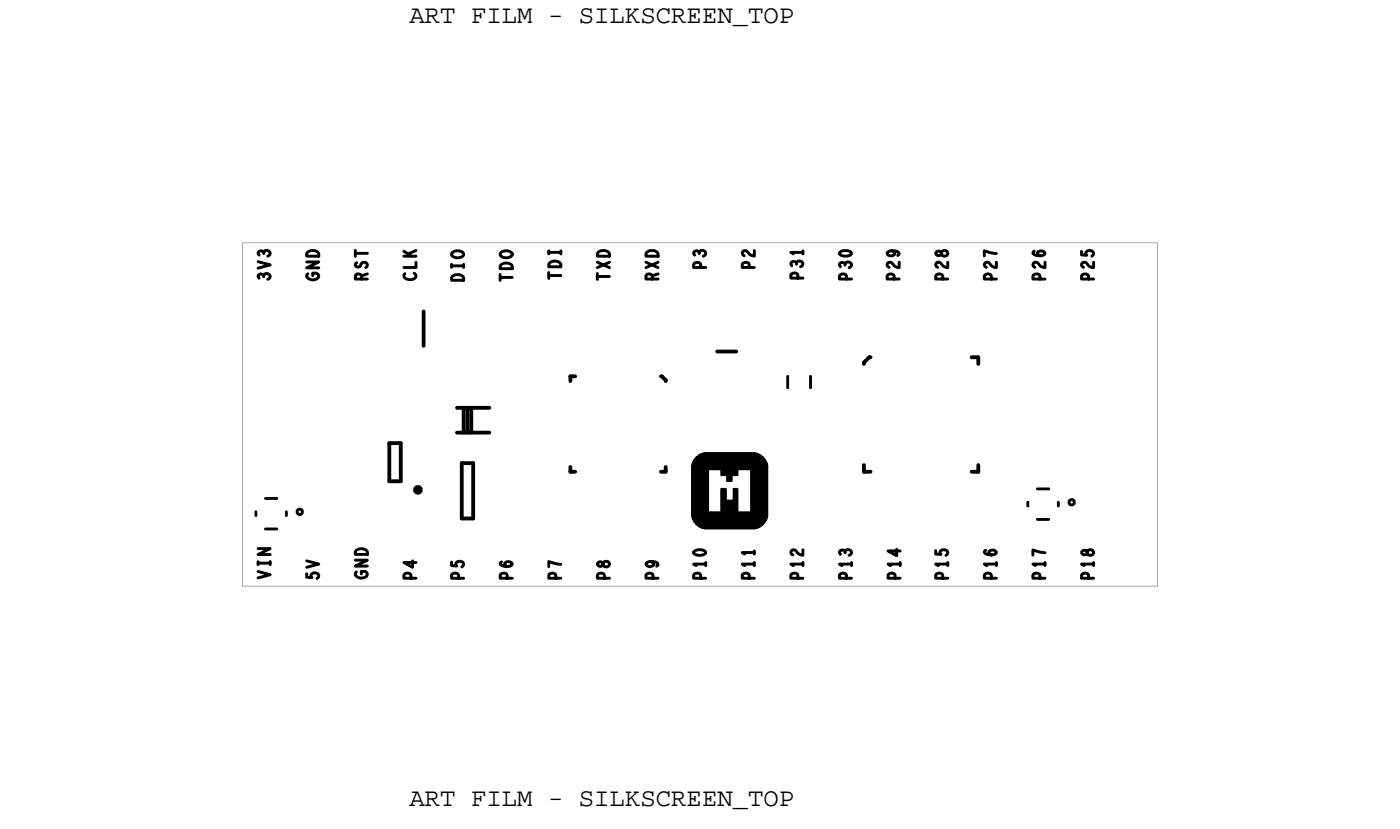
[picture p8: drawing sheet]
<svg xmlns="http://www.w3.org/2000/svg" width="73mm" height="43mm" viewBox="0 0 73 43" stroke-linecap="round" stroke-linejoin="round" font-family="sans-serif">
<defs><g id="words">
<g font-size="1.3">
<text x="21.5" y="1.2">ART FILM - SILKSCREEN_TOP</text>
<text x="21.5" y="42.2">ART FILM - SILKSCREEN_TOP</text>
</g>
</g></defs>
<!-- layer: Board Outline -->
<g fill="none" stroke="#000" stroke-width=".05">
<path d="M36.3 24.8h.1M36.3 24.9h.1M36.3 25h.1M36.3 25.1h.1M36.3 25.2h.1M36.3 25.3h.1M36.3 25.4h.1M36.3 25.5h.1M36.3 25.6h.1M36.3 25.7h.1M36.3 25.8h.1M36.3 25.9h.1"/>
<path d="M36.3 26h.1M36.3 26.1h.1M36.3 26.2h.1M36.3 26.3h.1M36.3 26.4h.1M36.3 26.5h.1M36.3 26.6h.1M36.3 26.7h.1M36.3 26.8h.1M36.3 26.9h.1M36.3 27h.1M36.3 27.1h.1"/>
<path d="M36.3 24.4v2.7zM36.3 24.4h.1M36.3 24.5h.1M36.3 24.6h.1M36.3 24.7h.1M36.3 27.1h.3zM36.3 27.2h.3zM36.3 24.3h.1M36.3 24.3v2.9zM36.3 27.2h.1M36.3 24.2h.3zM36.3 24.3h.3z"/>
<path d="M36.3 24.4h.3zM36.3 24.5h.3zM36.3 24.6h.3zM36.3 24.7h.3zM36.3 24.8h.3zM36.3 27h.3zM36.3 24.9h.3zM36.3 25h.3zM36.3 25.1h.3zM36.3 25.2h.3zM36.3 25.3h.3zM36.3 25.4h.3z"/>
<path d="M36.3 25.5h.3zM36.3 25.6h.3zM36.3 25.7h.3zM36.3 25.8h.3zM36.3 25.9h.3zM36.3 26h.3zM36.3 26.1h.3zM36.3 26.2h.3zM36.3 26.3h.3zM36.3 26.4h.3zM36.3 26.5h.3zM36.3 26.6h.3z"/>
<path d="M36.3 26.7h.3zM36.3 26.8h.3zM36.3 26.9h.3zM36.3 27.1v.1zM36.4 27.3h.2zM36.4 24.1v3.2zM36.4 24.1h.1M36.4 24.2h.2zM36.4 24.1v3.3zM36.4 27.4h.1M36.4 27.4h.2zM36.4 24h.1"/>
<path d="M36.5 24.1h.1M36.5 24h.1M36.5 27.4h.1zM36.5 27.5h.1M36.5 24.1v3.4zM36.5 23.9h.1M36.5 27.5h.1zM36.6 24h.1M36.6 24.1h.1M36.6 23.9h.1M36.6 23.9v3.6zM36.6 27.6h.1"/>
<path d="M36.6 27.5h.1M36.6 24.1v3.4zM36.6 24.2h.1M36.6 24.3h.1M36.6 24.4h.1M36.6 24.5h.1M36.6 24.6h.1M36.6 24.8h.1M36.6 24.9h.1M36.6 24.7h.1M36.6 25h.1M36.6 25.1h.1"/>
<path d="M36.6 25.2h.1M36.6 25.3h.1M36.6 25.4h.1M36.6 25.5h.1M36.6 25.6h.1M36.6 25.7h.1M36.6 25.8h.1M36.6 25.9h.1M36.6 26h.1M36.6 26.1h.1M36.6 26.2h.1M36.6 26.3h.1"/>
<path d="M36.6 26.4h.1M36.6 26.5h.1M36.6 26.6h.1M36.6 26.7h.1M36.6 26.8h.1M36.6 26.9h.1M36.6 27h.1M36.6 27.1h.1M36.6 27.2h.1M36.6 27.3h.1M36.6 27.4h.1M36.6 27.5h.3z"/>
<path d="M36.6 27.6h.3zM36.6 27.5v.1zM36.6 23.8h.1M36.7 24.2h.1M36.7 24.3h.1M36.7 24.4h.1M36.7 24.5h.1M36.7 24.6h.1M36.7 24.7h.1M36.7 24.1h.1M36.7 27h.1M36.7 27.1h.1"/>
<path d="M36.7 27.2h.1M36.7 27.3h.1M36.7 23.9h.1M36.7 27.4h.1M36.7 23.8h.1M36.7 24h.1M36.7 23.8v3.8zM36.8 24.1h.1M36.8 24.2h.1M36.8 24.3h.1M36.8 24.4h.1M36.8 24.5h.1"/>
<path d="M36.8 24.6h.1M36.8 24.7h.1M36.8 26.9h.1M36.8 27h.1M36.8 27.1h.1M36.8 27.2h.1M36.8 23.9h.1M36.8 27.3h.1M36.8 24h.1M36.8 27.4h.1M36.8 23.8h.1M36.8 27.5h.1"/>
<path d="M36.7 24.8h.1M36.7 24.9h.1M36.7 25h.1M36.7 25.1h.1M36.7 25.2h.1M36.7 25.3h.1M36.7 25.4h.1M36.7 25.5h.1M36.7 25.6h.1M36.7 25.7h.1M36.7 25.8h.1M36.7 25.9h.1"/>
<path d="M36.7 26h.1M36.7 26.1h.1M36.7 26.2h.1M36.7 26.3h.1M36.7 26.4h.1M36.7 26.5h.1M36.7 26.6h.1M36.7 26.7h.1M36.7 26.8h.1M36.7 26.9h.1M36.7 27.6h.2zM36.7 27.5v.1z"/>
<path d="M36.7 27.5h.1M36.7 27.6h.1M36.8 27.6h.1zM36.8 24.8h.1M36.8 24.9h.1M36.8 25h.1M36.8 25.1h.1M36.8 25.2h.1M36.8 25.3h.1M36.8 25.4h.1M36.8 25.5h.1M36.8 25.6h.1"/>
<path d="M36.8 25.7h.1M36.8 25.8h.1M36.8 25.9h.1M36.8 26h.1M36.8 26.1h.1M36.8 26.2h.1M36.8 26.3h.1M36.8 26.4h.1M36.8 26.5h.1M36.8 26.6h.1M36.8 26.7h.1M36.8 26.8h.1"/>
<path d="M36.8 27.5v.1zM36.8 27.7h.1M36.8 27.6h.1M36.8 23.8v3.9zM36.8 23.8h.1zM36.8 24.7h.1zM36.8 24.8h.1zM36.8 24.9h.1zM36.8 25h.1zM36.8 25.1h.1zM36.8 25.2h.1zM36.8 25.3h.1z"/>
<path d="M36.8 25.4h.1zM36.8 25.5h.1zM36.8 25.6h.1zM36.8 25.7h.1zM36.8 25.8h.1zM36.8 25.9h.1zM36.8 26h.1zM36.8 26.1h.1zM36.8 26.2h.1zM36.8 26.3h.1zM36.8 26.4h.1zM36.8 26.5h.1z"/>
<path d="M36.8 26.6h.1zM36.8 26.7h.1zM36.8 26.8h.1zM36.8 26.9h.1zM36.8 27.1h.1zM36.8 27.2h.1zM36.8 23.9h.1zM36.8 24.1h.1zM36.8 27.3h.1zM36.8 27.5h.1zM36.8 27.4h.1zM36.8 27.7h1.6z"/>
<path d="M36.8 27.7h.1zM36.8 27.5v.2zM36.8 24.2h.1zM36.8 24.3h.1zM36.8 24.4h.1zM36.8 24.5h.1zM36.8 24.6h.1zM36.8 24h.1zM36.8 27h.1zM36.9 23.8v3.9zM36.9 24.1h2.7zM36.9 24.2h2.7z"/>
<path d="M36.9 24.3h2.7zM36.9 24.4h2.7zM36.9 24.5h2.7zM36.9 24.6h2.7zM36.9 24h2.7zM36.9 23.8h2.7zM36.9 23.9h2.7zM36.9 23.7h2.7zM36.9 23.8h.1M36.9 24.1h.1M36.9 24.2h.1M36.9 24.3h.1"/>
<path d="M36.9 24.4h.1M36.9 24.5h.1M36.9 24.6h.3zM36.9 24.7h.1M36.9 24.7h.3zM36.9 24.8h.1M36.9 24.6h.1M36.9 24.8h.3zM36.9 24.9h.1M36.9 24.9h.3zM36.9 25h.1M36.9 25h.3z"/>
<path d="M36.9 25.1h.1M36.9 25.1h.3zM36.9 25.2h.1M36.9 25.2h.3zM36.9 24h.1M36.9 25.3h.1M36.9 25.3h.3zM36.9 25.4h.1M36.9 25.4h.3zM36.9 25.5h.1M36.9 25.5h.3zM36.9 25.6h.1"/>
<path d="M36.9 25.6h.3zM36.9 25.7h.1M36.9 25.7h.3zM36.9 25.8h.1M36.9 25.8h.3zM36.9 25.9h.1M36.9 25.9h.3zM36.9 26h.1M36.9 26h.3zM36.9 26.1h.1M36.9 26.1h.3zM36.9 26.2h.1"/>
<path d="M36.9 26.2h.3zM36.9 26.3h.1M36.9 26.3h.3zM36.9 26.4h.1M36.9 26.4h.3zM36.9 26.5h.1M36.9 26.5h.3zM36.9 26.6h.1M36.9 26.6h.3zM36.9 26.7h.1M36.9 26.7h.3zM36.9 26.8h.1"/>
<path d="M36.9 26.8h.3zM36.9 26.8h1.5zM36.9 26.9h.1M36.9 26.9h1.5zM36.9 27h.1M36.9 27h1.5zM36.9 27.1h.1M36.9 27.2h.1M36.9 27.2h1.5zM36.9 23.9h.1M36.9 27.3h1.5zM36.9 27.3h.1"/>
<path d="M36.9 27.5h.1M36.9 27.4h.1M36.9 27.4h1.5zM36.9 27.5h1.5zM36.9 27.6h1.5zM36.9 27.6h.1M36.9 27.1h1.5zM36.9 23.7h.1M36.9 27.7h.1M36.9 27.7h2.7zM36.9 27.7h1.5zM37 23.7v4z"/>
<path d="M37.1 23.7v4zM37.2 23.7v4zM37.2 23.7v.9zM37.2 26.8v.9zM37.3 23.7v.9zM37.3 26.8v.9zM37.4 23.7v.9zM37.4 26.8v.9zM37.5 23.7v.9zM37.5 26.8v.9zM37.6 23.7v.9zM37.6 26.8v.9z"/>
<path d="M37.7 23.7v.9zM37.7 26.8v.9zM37.8 23.7v.9zM37.8 26.8v.9zM37.8 24.6h.9zM37.8 24.7h.9zM37.8 24.8h.9zM37.8 24.9h.9zM37.8 23.7v1.2zM37.8 25.6h.3zM37.8 25.7h.3zM37.8 25.8h.3z"/>
<path d="M37.8 25.9h.3zM37.8 26h.3zM37.8 26.1h.3zM37.8 26.2h.3zM37.8 26.2h.6zM37.8 26.3h.6zM37.8 26.4h.6zM37.8 26.5h.6zM37.8 26.6h.6zM37.8 26.7h.6zM37.8 26.8h.6zM37.8 25.6v2.1z"/>
<path d="M37.9 23.7v1.2zM37.9 25.6v2.1zM38 23.7v1.2zM38 25.6v2.1zM38.1 23.7v1.2zM38.1 25.6v2.1zM38.1 25h.3zM38.1 25.1h.3zM38.1 25.2h.3zM38.1 23.7v1.5zM38.1 26.2v1.5zM38.2 23.7v1.5z"/>
<path d="M38.2 26.2v1.5zM38.3 23.7v1.5zM38.3 26.2v1.5zM38.4 23.7v1.5zM38.4 26.2v1.5zM38.4 23.7v1.3zM38.4 26.2h.3zM38.4 26.2h.1M38.4 26.3h.1M38.4 26.3h.3zM38.4 26.4h.1M38.4 26.4h.3z"/>
<path d="M38.4 26.5h.1M38.4 26.5h.3zM38.4 26.6h.1M38.4 26.6h.3zM38.4 26.7h.1M38.4 26.7h.3zM38.4 26.8h.1M38.4 26.8h.3zM38.4 27.7h1.2zM38.4 27.7h.1M38.4 26.9h1.2zM38.4 26.9h.1"/>
<path d="M38.4 27h.1M38.4 27h1.2zM38.4 27.1h.1M38.4 27.2h1.2zM38.4 27.2h.1M38.4 27.3h.1M38.4 27.4h.1M38.4 27.4h1.2zM38.4 27.5h1.2zM38.4 27.5h.1M38.4 27.6h1.2zM38.4 27.6h.1"/>
<path d="M38.4 27.3h1.2zM38.4 27.1h1.2zM38.4 26.8h1.2zM38.5 23.7v1.2zM38.5 25.6h.2zM38.5 25.7h.2zM38.5 25.8h.2zM38.5 25.9h.2zM38.5 26h.2zM38.5 26.1h.2zM38.5 26.2h.2zM38.5 25.6v2.1z"/>
<path d="M38.6 23.7v1.2zM38.6 25.6v2.1zM38.7 23.7v1.2zM38.7 25.6v2.1zM38.7 23.7v.9zM38.7 26.8v.9zM38.8 23.7v.9zM38.8 26.8v.9zM38.9 23.7v.9zM38.9 26.8v.9zM39 23.7v.9zM39 26.8v.9z"/>
<path d="M39.1 23.7v.9zM39.1 26.8v.9zM39.2 23.7v.9zM39.2 26.8v.9zM39.3 23.7v.9zM39.3 26.8v.9zM39.4 23.7v.9zM39.4 26.8v.9zM39.4 23.7v4zM39.4 26.7h.2zM39.4 24.6h.2zM39.4 24.7h.2z"/>
<path d="M39.4 24.8h.2zM39.4 24.9h.2zM39.4 25h.2zM39.4 25.1h.2zM39.4 25.2h.2zM39.4 25.3h.2zM39.4 25.4h.2zM39.4 25.5h.2zM39.4 25.6h.2zM39.4 25.7h.2zM39.4 25.8h.2zM39.4 25.9h.2z"/>
<path d="M39.4 26h.2zM39.4 26.1h.2zM39.4 26.2h.2zM39.4 26.3h.2zM39.4 26.4h.2zM39.4 26.5h.2zM39.4 26.6h.2zM39.4 26.8h.2zM39.5 23.7v4zM39.6 23.7v4zM39.6 27.7h.1M39.6 24.7h.1"/>
<path d="M39.6 24.8h.1M39.6 24.9h.1M39.6 25h.1M39.6 25.1h.1M39.6 25.2h.1M39.6 25.3h.1M39.6 25.4h.1M39.6 25.5h.1M39.6 25.6h.1M39.6 25.7h.1M39.6 25.8h.1M39.6 25.9h.1"/>
<path d="M39.6 26h.1M39.6 26.1h.1M39.6 26.2h.1M39.6 26.3h.1M39.6 26.4h.1M39.6 26.5h.1M39.6 26.6h.1M39.6 26.7h.1M39.6 26.8h.1M39.6 23.8h.1zM39.6 23.8h.1M39.6 24.1h.1"/>
<path d="M39.6 24.2h.1M39.6 24.3h.1M39.6 24.4h.1M39.6 24.5h.1M39.6 24.6h.1M39.6 24h.1M39.6 26.7h.1zM39.6 26.9h.1M39.6 26.9h.1zM39.6 27h.1M39.6 27h.1zM39.6 27.1h.1"/>
<path d="M39.6 27.2h.1M39.6 27.2h.1zM39.6 23.9h.1M39.6 23.9h.1zM39.6 24.1h.1zM39.6 27.3h.1zM39.6 27.4h.1M39.6 27.4h.1zM39.6 27.5h.1M39.6 27.5h.1zM39.6 27.6h.1zM39.6 27.6h.1"/>
<path d="M39.6 27.3h.1M39.6 27.1h.1zM39.6 27.7h.1zM39.6 24.7h.2zM39.6 24.8h.2zM39.6 24.9h.2zM39.6 25h.2zM39.6 25.1h.2zM39.6 25.2h.2zM39.6 25.3h.2zM39.6 25.4h.2zM39.6 25.5h.2z"/>
<path d="M39.6 25.6h.2zM39.6 25.7h.2zM39.6 25.8h.2zM39.6 25.9h.2zM39.6 26h.2zM39.6 26.1h.2zM39.6 26.2h.2zM39.6 26.3h.2zM39.6 26.4h.2zM39.6 26.5h.2zM39.6 26.6h.2zM39.6 26.7h.2z"/>
<path d="M39.6 26.8h.2zM39.6 24.1h.2zM39.6 24.2h.2zM39.6 24.3h.2zM39.6 24.4h.2zM39.6 24.5h.2zM39.6 24.6h.2zM39.6 24h.2zM39.6 26.9h.2zM39.6 27h.2zM39.6 27.1h.2zM39.6 27.2h.2z"/>
<path d="M39.6 23.9h.2zM39.6 27.4h.2zM39.6 27.5h.2zM39.6 27.3h.2zM39.6 27.6h.2zM39.6 23.8h.2zM39.6 27.7h.2zM39.7 23.8v3.9zM39.7 27.7h.1M39.8 24.7h.1M39.8 24.8h.1M39.8 24.9h.1"/>
<path d="M39.8 25h.1M39.8 25.1h.1M39.8 25.2h.1M39.8 25.3h.1M39.8 25.4h.1M39.8 25.5h.1M39.8 25.6h.1M39.8 25.7h.1M39.8 25.8h.1M39.8 25.9h.1M39.8 26h.1M39.8 26.1h.1"/>
<path d="M39.8 26.2h.1M39.8 26.3h.1M39.8 26.4h.1M39.8 26.5h.1M39.8 26.6h.1M39.8 26.7h.1M39.8 26.8h.1M39.8 26.9h.1M39.8 23.8h.1M39.8 23.9h.1M39.8 24.1h.1M39.8 24.2h.1"/>
<path d="M39.8 24.3h.1M39.8 24.4h.1M39.8 24.5h.1M39.8 24.6h.1M39.8 27h.1M39.8 27.1h.1M39.8 27.2h.1M39.8 27.3h.1M39.8 24h.1M39.8 27.4h.1M39.8 27.5h.1M39.8 27.6h.1"/>
<path d="M39.8 27.7h.1M39.8 23.8v3.9zM39.9 24.7h.1M39.9 24.8h.1M39.9 24.9h.1M39.9 25h.1M39.9 25.1h.1M39.9 25.2h.1M39.9 25.3h.1M39.9 25.4h.1M39.9 25.5h.1M39.9 25.6h.1"/>
<path d="M39.9 25.7h.1M39.9 25.8h.1M39.9 25.9h.1M39.9 26h.1M39.9 26.1h.1M39.9 26.2h.1M39.9 26.3h.1M39.9 26.4h.1M39.9 26.5h.1M39.9 26.6h.1M39.9 26.7h.1M39.9 26.8h.1"/>
<path d="M39.9 26.9h.1M39.9 24.1h.1M39.9 24.2h.1M39.9 24.3h.1M39.9 24.4h.1M39.9 24.5h.1M39.9 24.6h.1M39.9 27h.1M39.9 27.1h.1M39.9 27.2h.1M39.9 23.9h.1M39.9 27.3h.1"/>
<path d="M39.9 27.5h.1M39.9 24h.1M39.9 27.4h.1M39.9 27.6h.1M39.9 23.8h.1M39.8 23.8v3.8zM39.9 23.8v3.8zM40 24.8h.1M40 24.9h.1M40 25h.1M40 25.1h.1M40 25.2h.1"/>
<path d="M40 25.3h.1M40 25.4h.1M40 25.5h.1M40 25.6h.1M40 25.7h.1M40 25.8h.1M40 25.9h.1M40 26h.1M40 26.1h.1M40 26.2h.1M40 26.3h.1M40 26.4h.1"/>
<path d="M40 26.5h.1M40 26.6h.1M40 26.7h.1M40 26.8h.1M40 26.9h.1M40 27h.1M40 24.2h.1M40 24.3h.1M40 24.4h.1M40 24.5h.1M40 24.6h.1M40 24.7h.1"/>
<path d="M40 27.1h.1M40 27.2h.1M40 27.3h.1M40 24h.1M40 27.4h.1M40 24.1h.1M40 27.5h.1M40 23.9h.1M40 27.6h.1M40 23.9v3.6zM40.1 24.9h.1M40.1 25h.1"/>
<path d="M40.1 25.1h.1M40.1 25.2h.1M40.1 25.3h.1M40.1 25.4h.1M40.1 25.5h.1M40.1 25.6h.1M40.1 25.7h.1M40.1 25.8h.1M40.1 25.9h.1M40.1 26h.1M40.1 26.1h.1M40.1 26.2h.1"/>
<path d="M40.1 26.3h.1M40.1 26.4h.1M40.1 26.5h.1M40.1 26.6h.1M40.1 26.7h.1M40.1 26.8h.1M40.1 26.9h.1M40.1 27h.1M40.1 24.3h.1M40.1 24.4h.1M40.1 24.5h.1M40.1 24.6h.1"/>
<path d="M40.1 24.7h.1M40.1 24.8h.1M40.1 24.2h.1M40.1 27.1h.1M40.1 27.2h.1M40.1 27.4h.1M40.1 24.1h.1M40.1 27.3h.1M40.1 23.9h.1M40.1 24h.1M40.1 27.5h.1M40.2 25h.1"/>
<path d="M40.2 25.1h.1M40.2 25.2h.1M40.2 25.3h.1M40.2 25.4h.1M40.2 25.5h.1M40.2 25.6h.1M40.2 25.7h.1M40.2 25.8h.1M40.2 25.9h.1M40.2 26h.1M40.2 26.1h.1M40.2 26.2h.1"/>
<path d="M40.2 26.3h.1M40.2 26.4h.1M40.2 26.5h.1M40.2 26.6h.1M40.2 26.7h.1M40.2 26.8h.1M40.2 26.9h.1M40.2 27h.1M40.2 27.1h.1M40.2 24.4h.1M40.2 24.5h.1M40.2 24.6h.1"/>
<path d="M40.2 24.7h.1M40.2 24.8h.1M40.2 24.9h.1M40.2 24.3h.1M40.2 27.2h.1M40.2 27.3h.1M40.2 24.1h.1M40.2 24.2h.1M40.1 24.1v3.3zM40.2 27.4h.1M40.2 24.1v3.2zM40.3 27.1h.1"/>
<path d="M40.3 27.2h.1M40.3 24.3h.1M40.3 25h.1M40.3 25.1h.1M40.3 25.2h.1M40.3 25.3h.1M40.3 25.4h.1M40.3 25.5h.1M40.3 25.6h.1M40.3 25.7h.1M40.3 25.8h.1M40.3 25.9h.1"/>
<path d="M40.3 26h.1M40.3 26.1h.1M40.3 26.2h.1M40.3 26.3h.1M40.3 26.4h.1M40.3 26.5h.1M40.3 26.6h.1M40.3 26.7h.1M40.3 26.8h.1M40.3 26.9h.1M40.3 27h.1M40.3 24.4h.1"/>
<path d="M40.3 24.5h.1M40.3 24.6h.1M40.3 24.7h.1M40.3 24.8h.1M40.3 24.9h.1M40.3 24.3v2.9zM40.3 24.4v2.7z"/>
</g>
<path d="M37.6 18.4h1z" fill="none" stroke="#000" stroke-width=".2"/>
<path d="M12.7 12.7h48zM12.7 12.7v18zM60.7 12.7v18zM12.7 30.7h48z" fill="none" stroke="#acacac" stroke-width=".05"/>
<!-- layer: Components -->
<path d="M41.3 19.7v.6zM42.5 19.7v.6zM13.4 26.8v.2zM13.9 26.1h.6zM13.9 27.7h.6zM15 26.8v.2zM15.6 26.8l.1-.1 .2 .1v.1l-.2 .1-.1-.1zM53.9 26.3v.2zM54.4 25.6h.6zM54.4 27.2h.6zM55.5 26.3v.2zM56.1 26.3l.1-.1 .2 .1v.1l-.2 .1-.1-.1z" fill="none" stroke="#000" stroke-width=".15"/>
<g fill="none" stroke="#000" stroke-width=".2">
<path d="M22.2 16.3v1.8zM29.9 19.7h.3zM29.9 19.7v.3zM34.7 19.7h.1M34.7 19.7l.2 .2zM34.9 19.9h.1M45.3 19l.3-.3zM45.3 19v.1zM45.6 18.7h.1zM51 18.7h.3zM51.3 18.7v.4zM20.4 25.2h.6z"/>
<path d="M20.4 23.2h.6zM20.4 23.2v2zM21 23.2v2zM24 21.4h1.7zM24 22.7h1.7zM24.2 27.2h.6zM24.2 24.3h.6zM24.2 24.3v2.9zM24.3 21.4v1.3zM24.5 21.4v1.3zM24.7 21.4v1.3zM24.8 24.3v2.9z"/>
<path d="M29.9 24.7h.3zM29.9 24.5v.2zM34.7 24.7h.2zM34.9 24.5v.2zM45.3 24.7h.4zM45.3 24.4v.3zM51 24.7h.3zM51.3 24.4v.3z"/>
</g>
<path d="M21.8 25.6h.1h.1v.1l-.1 .1-.1-.1z" fill="none" stroke="#000" stroke-width=".25"/>
<!-- layer: Text -->
<g fill="none" stroke="#000" stroke-width=".15">
<path d="M13.5 13.7l.7 .2-.7 .2M13.8 13.2a.14 .14 0 0 0-.2 0 .14 .14 0 0 0 0 .2M13.8 14.4a.14 .14 0 0 0-.2 0 .14 .14 0 0 0 0 .2M13.8 13.3a.16 .16 0 0 1 .2-.2 .16 .16 0 0 1 .1 .1 .16 .16 0 0 1-.1 .2M13.8 14.5a.16 .16 0 0 1 .2-.2 .16 .16 0 0 1 .1 .2 .16 .16 0 0 1-.1 .1M16.1 13.7h.6l-.6 .3h.6M16.1 13.2a.34 .34 0 0 1 .4-.1 .34 .34 0 0 1 .2 .3h-.6zM16.2 14.3a.28 .28 0 0 0 .1 .4 .28 .28 0 0 0 .4-.1v-.1l-.1-.2h-.2v.2M18.6 13.1v.3M18.6 13.3h.7M18.7 13.8l-.1 .1a.17 .17 0 0 0 .2 .1 .17 .17 0 0 0 .2-.2 .16 .16 0 0 1 .2 0 .16 .16 0 0 1 0 .2M19 14.6l-.1-.2h-.2l-.1 .2h.7"/>
<path d="M19.3 14.4l-.3 .1M21.2 13.2l.4 .2M21.2 13.4h.6M21.7 14.3a.22 .22 0 0 1 .1 .3 .22 .22 0 0 1-.4 .1l-.2-.2v-.2M21.8 13.7v.3h-.6M21.8 13.1l-.4 .2M23.7 13.9h.6M23.7 13.9v.1M23.7 14.5a.34 .34 0 0 1 .4-.1 .34 .34 0 0 1 .2 .3h-.6zM23.7 13.2a.34 .34 0 0 1 .6 .2 .35 .35 0 0 1-.6-.1zM24.3 13.9v.1M26.2 14.4v.3"/>
<path d="M26.2 14.5h.7M26.3 13.9a.34 .34 0 0 1 .3-.1 .34 .34 0 0 1 .3 .3h-.7zM26.3 13.2a.34 .34 0 0 1 .6 .2 .35 .35 0 0 1-.6-.1zM28.8 13.2h.6M28.8 13.1v.2M28.8 14.3v.3M28.8 14.4h.6M28.8 13.8a.34 .34 0 0 1 .4-.1 .34 .34 0 0 1 .2 .3h-.6zM29.4 13.1v.2M31.3 13.7l.7 .3M31.3 14.3v.3M31.3 14.5h.7"/>
<path d="M31.4 13.2a.34 .34 0 0 1 .3-.1 .34 .34 0 0 1 .3 .3h-.7zM32 13.7l-.7 .3M33.9 13.7l.6 .3M33.9 13.2a.34 .34 0 0 1 .4-.1 .34 .34 0 0 1 .2 .3h-.6zM34.2 14.6l-.1-.2h-.2v.2h.6M34.5 14.4l-.3 .1M34.5 13.7l-.6 .3M36.7 13.2a.14 .14 0 0 0-.2 0 .14 .14 0 0 0-.1 .2M36.7 13.3a.16 .16 0 0 1 .1-.2 .16 .16 0 0 1 .2 .1 .16 .16 0 0 1-.1 .2M36.8 14l-.1-.2-.3 .1v.1h.6M39.3 14l-.1-.2-.3 .1v.1h.7M39.6 13.1v.3h-.2l-.2-.2a.14 .14 0 0 0-.2 0 .14 .14 0 0 0 0 .2"/>
<path d="M41.8 13.8a.14 .14 0 0 0-.2-.1 .14 .14 0 0 0-.1 .2M41.8 13.8a.16 .16 0 0 1 .1-.1 .16 .16 0 0 1 .2 .1 .16 .16 0 0 1-.1 .2M41.9 14.6l-.1-.3-.3 .1v.2h.6M42.1 13.2h-.6l.1 .1M42.1 13.1v.2M44.1 13.2a.36 .36 0 0 1 .6 .1 .36 .36 0 0 1-.6-.1zM44.3 13.8a.14 .14 0 0 0-.2 0 .14 .14 0 0 0 0 .2M44.3 13.9a.16 .16 0 0 1 .2-.2 .16 .16 0 0 1 .1 .1 .16 .16 0 0 1-.1 .2M44.4 14.6l-.1-.2-.3 .1v.1h.7M46.8 13.1l.1 .1a.17 .17 0 0 1-.2 .2 .17 .17 0 0 1-.1-.2 .35 .35 0 0 1 .6 .1l-.1 .1M46.9 14.6l-.1-.2-.3 .1v.1h.7M47.2 13.7v.3h-.2l-.2-.2a.14 .14 0 0 0-.2 0 .14 .14 0 0 0 0 .2"/>
<path d="M49.1 13.2a.16 .16 0 0 0 .2 .2 .16 .16 0 0 0 .1-.2 .17 .17 0 0 1 .3 0 .17 .17 0 0 1-.1 .3 .18 .18 0 0 1-.2-.3h-.2zM49.5 14.6l-.1-.2-.3 .1v.1h.6M49.7 13.7v.3h-.2l-.2-.2a.14 .14 0 0 0-.2 0 .14 .14 0 0 0 .1 .2M52 14.6l-.1-.2-.3 .1v.1h.7M52.3 13.7v.3h-.2l-.2-.2a.14 .14 0 0 0-.2 0 .14 .14 0 0 0 0 .2M52.3 13.3l-.7-.2v.3M54.3 13.2h-.1a.32 .32 0 0 0 .3 .2 .32 .32 0 0 0 .3-.2 .17 .17 0 0 0-.2-.1 .17 .17 0 0 0-.1 .3h.1M54.6 14.6l-.1-.2-.3 .1v.1h.6M54.8 13.7v.3h-.2l-.2-.2a.14 .14 0 0 0-.2 0 .14 .14 0 0 0 .1 .2M56.7 13.2v.2h.3a.17 .17 0 0 1 .1-.2 .17 .17 0 0 1 .2 0 .17 .17 0 0 1 0 .2M57.1 14.6l-.1-.2-.3 .1v.1h.7M57.4 13.7v.3h-.2l-.2-.2a.14 .14 0 0 0-.2 0 .14 .14 0 0 0 0 .2"/>
<path d="M13.5 30l.7 .1-.7 .2M13.5 29.5h.7M13.5 29.4v.2M13.5 28.8h.7l-.7 .3h.7M14.2 29.4v.2M16.1 29.4l.6 .2-.6 .1M16.1 30.1v.2h.3a.17 .17 0 0 1 0-.3 .17 .17 0 0 1 .3 .1 .17 .17 0 0 1-.1 .2M18.6 29.4h.7l-.7 .3h.7M18.7 28.9a.34 .34 0 0 1 .3-.1 .34 .34 0 0 1 .3 .3h-.7zM18.7 30a.28 .28 0 0 0 .2 .3 .28 .28 0 0 0 .3-.1l.1-.1-.2-.2h-.1v.2M21.6 30.3l-.1-.3-.3 .1v.2h.6M21.6 29.4v.3l-.4-.2h.6"/>
<path d="M23.7 29.5v.1l.3 .1a.17 .17 0 0 1 0-.3 .17 .17 0 0 1 .3 .1 .17 .17 0 0 1-.1 .2M24.1 30.3l-.1-.3-.3 .1v.2h.6M26.3 29.5a.32 .32 0 0 0 .2 .2 .32 .32 0 0 0 .4-.2 .17 .17 0 0 0-.3-.1 .17 .17 0 0 0-.1 .2l.1 .1M26.6 30.3l-.1-.3-.3 .1v.2h.7M29.2 30.3l-.1-.3-.3 .1v.2h.6M29.4 29.6l-.6-.2v.3M31.4 29.5a.16 .16 0 0 0 .1 .2 .16 .16 0 0 0 .2-.2 .17 .17 0 0 1 .2 0 .17 .17 0 0 1-.1 .2 .17 .17 0 0 1-.2-.2l-.1-.1zM31.7 30.3l-.1-.3-.3 .1v.2h.7M34.1 29.4l.2 .1a.17 .17 0 0 1-.2 .2 .17 .17 0 0 1-.1-.2 .35 .35 0 0 1 .5 .1v.1M34.3 30.3l-.1-.3-.3 .1v.2h.6M36.4 28.9a.36 .36 0 0 1 .6 .1 .36 .36 0 0 1-.6-.1zM36.8 30.3l-.1-.3-.3 .1v.2h.6"/>
<path d="M37 29.6h-.6h.1M37 29.5v.1M39.3 30.3l-.1-.3-.3 .1v.2h.7M39.6 29h-.7h.2M39.6 29.6h-.7h.2M39.6 28.9v.1M39.6 29.5v.1M41.9 30.3l-.1-.3-.3 .1v.2h.6M42.1 28.8v.3l-.2-.1-.2-.1a.14 .14 0 0 0-.2 0 .14 .14 0 0 0 .1 .2M42.1 29.6h-.6h.1M42.1 29.5v.1M44.3 28.9a.14 .14 0 0 0-.2-.1 .15 .15 0 0 0 0 .3"/>
<path d="M44.3 29a.16 .16 0 0 1 .2-.2 .16 .16 0 0 1 .1 .1 .16 .16 0 0 1-.1 .2M44.4 30.3l-.1-.3-.3 .1v.2h.7M44.7 29.6h-.7h.2M44.7 29.5v.1M47 30.3l-.1-.3-.3 .1v.2h.6M47 28.8v.3l-.4-.2h.6M47.2 29.6h-.6h.1M47.2 29.5v.1M49.1 28.9v.1l.3 .1a.17 .17 0 0 1 0-.3 .17 .17 0 0 1 .3 .1 .17 .17 0 0 1-.1 .2M49.5 30.3l-.1-.3-.3 .1v.2h.6M49.7 29.6h-.6h.1M49.7 29.5v.1"/>
<path d="M51.7 28.8v.1a.32 .32 0 0 0 .2 .2 .32 .32 0 0 0 .4-.2 .17 .17 0 0 0-.3-.1 .17 .17 0 0 0-.1 .2l.1 .1M52 30.3l-.1-.3-.3 .1v.2h.7M52.3 29.6h-.7h.2M52.3 29.5v.1M54.6 30.3l-.1-.3-.3 .1v.2h.6M54.8 29l-.6-.2v.3M54.8 29.6h-.6h.1M54.8 29.5v.1M56.8 28.9a.16 .16 0 0 0 .1 .2 .16 .16 0 0 0 .2-.2 .17 .17 0 0 1 .2 0 .17 .17 0 0 1-.1 .2 .17 .17 0 0 1-.2-.2l-.1-.1zM57.1 30.3l-.1-.3-.3 .1v.2h.7M57.4 29.6h-.7h.2M57.4 29.5v.1"/>
</g>
<use href="#words"/>
</svg>
